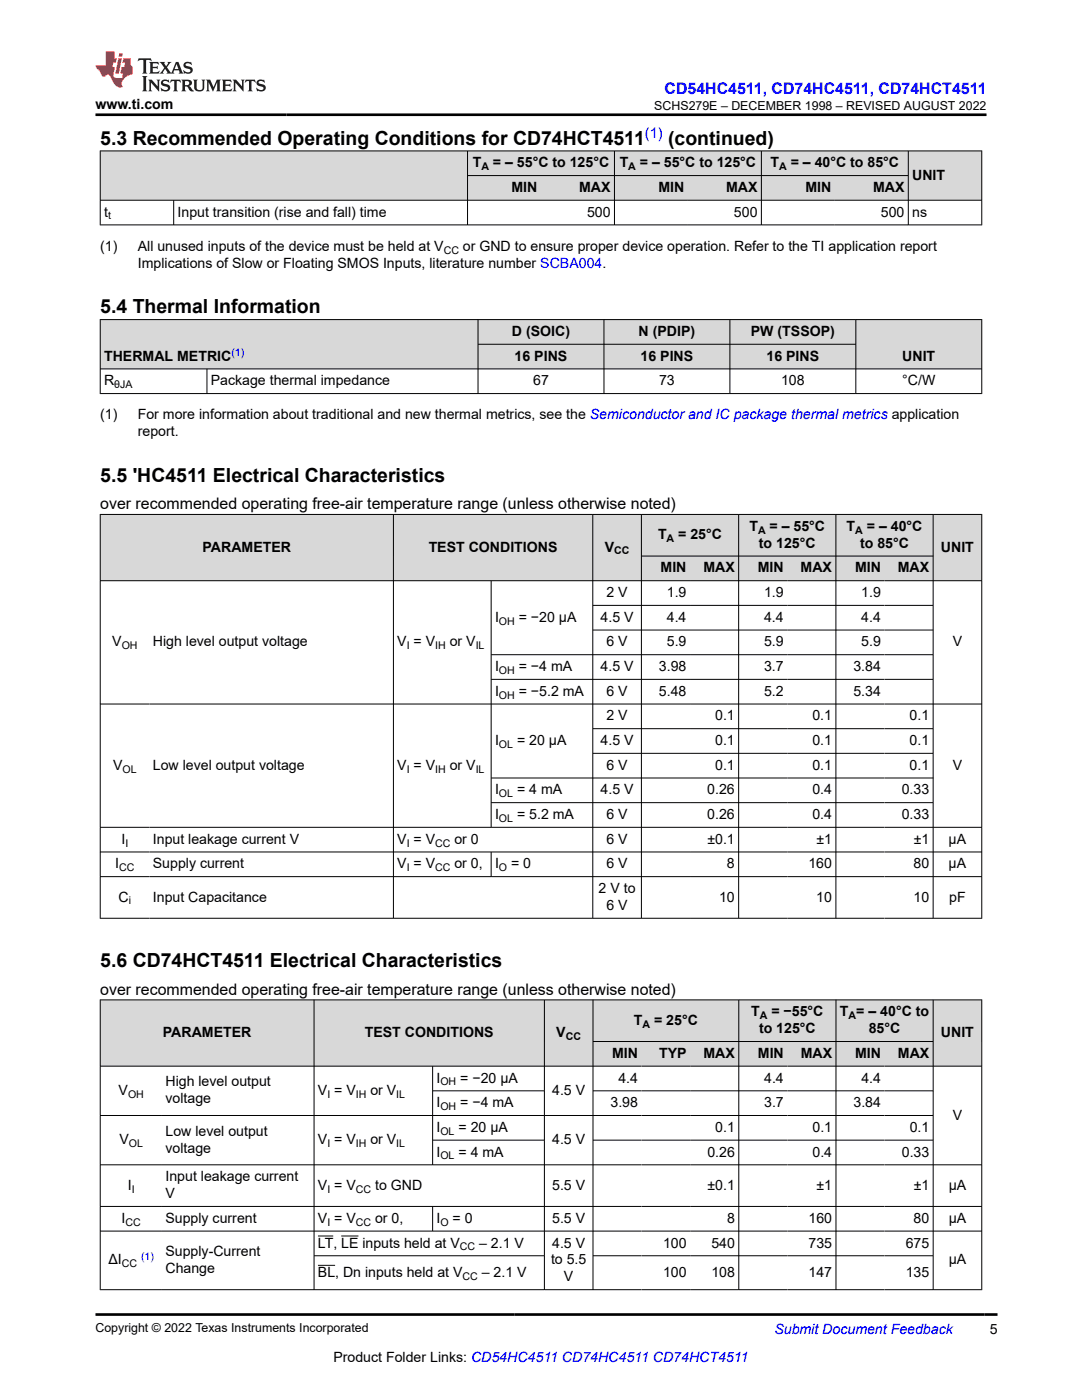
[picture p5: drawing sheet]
<svg xmlns="http://www.w3.org/2000/svg" width="216mm" height="279mm" viewBox="0 0 216 279" stroke-linecap="round" stroke-linejoin="round" font-family="sans-serif">
<defs><g id="words">
<g font-size="3.9">
<text x="20" y="28.8">5.3 Recommended Operating Conditions for CD74HCT4511</text>
<text x="133.3" y="28.8">(continued)</text>
<text x="20" y="62.5">5.4 Thermal Information</text>
<text x="20" y="96.2">5.5 'HC4511 Electrical Characteristics</text>
<text x="20" y="193.1">5.6 CD74HCT4511 Electrical Characteristics</text>
</g>
<text font-size="3.2" fill="#00f" x="132.6" y="18.7">CD54HC4511, CD74HC4511, CD74HCT4511</text>
<g font-size="3.2">
<text x="20" y="101.6">over recommended operating free-air temperature range (unless otherwise noted)</text>
<text x="20" y="198.5">over recommended operating free-air temperature range (unless otherwise noted)</text>
</g>
<text font-size="2.9" fill="#00f" x="128.7" y="27.6">(1)</text>
<g font-size="2.8">
<text x="19" y="21.8">www.ti.com</text>
<text x="94.3" y="33.4">T</text>
<text x="98.4" y="33.4">= – 55°C to 125°C</text>
<text x="123.6" y="33.4">T</text>
<text x="127.7" y="33.4">= – 55°C to 125°C</text>
<text x="153.8" y="33.4">T</text>
<text x="157.8" y="33.4">= – 40°C to 85°C</text>
<text x="182" y="35.9">UNIT</text>
<text x="102.1" y="38.3">MIN</text>
<text x="115.6" y="38.3">MAX</text>
<text x="131.4" y="38.3">MIN</text>
<text x="144.9" y="38.3">MAX</text>
<text x="160.7" y="38.3">MIN</text>
<text x="174.2" y="38.3">MAX</text>
<text x="20.8" y="43.2">t</text>
<text x="35.4" y="43.2">Input transition (rise and fall) time</text>
<text x="117.1" y="43.2">500</text>
<text x="146.5" y="43.2">500</text>
<text x="175.8" y="43.2">500</text>
<text x="182" y="43.2">ns</text>
<text x="20" y="50">(1)</text>
<text x="27.5" y="50">All unused inputs of the device must be held at V</text>
<text x="27.5" y="53.4">Implications of Slow or Floating SMOS Inputs, literature number SCBA004.</text>
<text x="92.4" y="50">or GND to ensure proper device operation. Refer to the TI application report</text>
<text x="20.8" y="72">THERMAL METRIC</text>
<text x="102.2" y="67.1">D (SOIC)</text>
<text x="102.7" y="72">16 PINS</text>
<text x="127.4" y="67.1">N (PDIP)</text>
<text x="127.8" y="72">16 PINS</text>
<text x="149.8" y="67.1">PW (TSSOP)</text>
<text x="153" y="72">16 PINS</text>
<text x="180" y="72">UNIT</text>
<text x="20.8" y="76.9">R</text>
<text x="42.1" y="76.9">Package thermal impedance</text>
<text x="106.4" y="76.9">67</text>
<text x="131.5" y="76.9">73</text>
<text x="155.9" y="76.9">108</text>
<text x="180" y="76.9">°C/W</text>
<text x="20" y="83.7">(1)</text>
<text x="27.5" y="83.7">For more information about traditional and new thermal metrics, see the Semiconductor and IC package thermal metrics application</text>
<text x="27.5" y="87.1">report.</text>
<text x="131.3" y="107.6">T</text>
<text x="135.3" y="107.6">= 25°C</text>
<text x="149.5" y="105.9">T</text>
<text x="153.6" y="105.9">= – 55°C</text>
<text x="168.9" y="105.9">T</text>
<text x="173" y="105.9">= – 40°C</text>
<text x="40.4" y="110.1">PARAMETER</text>
<text x="85.5" y="110.1">TEST CONDITIONS</text>
<text x="120.7" y="110.1">V</text>
<text x="151.4" y="109.3">to 125°C</text>
<text x="171.6" y="109.3">to 85°C</text>
<text x="187.8" y="110.1">UNIT</text>
<text x="121" y="119.2">2 V</text>
<text x="131.8" y="114.2">MIN</text>
<text x="133.1" y="119.2">1.9</text>
<text x="140.4" y="114.2">MAX</text>
<text x="151.2" y="114.2">MIN</text>
<text x="152.5" y="119.2">1.9</text>
<text x="159.8" y="114.2">MAX</text>
<text x="170.6" y="114.2">MIN</text>
<text x="171.9" y="119.2">1.9</text>
<text x="179.2" y="114.2">MAX</text>
<text x="98.8" y="124.1">I</text>
<text x="103.5" y="124.1">= −20 μA</text>
<text x="119.8" y="124.1">4.5 V</text>
<text x="133.1" y="124.1">4.4</text>
<text x="152.5" y="124.1">4.4</text>
<text x="171.9" y="124.1">4.4</text>
<text x="22.4" y="129">V</text>
<text x="30.5" y="129">High level output voltage</text>
<text x="79.3" y="129">V = V</text>
<text x="89.7" y="129">or V</text>
<text x="121" y="129">6 V</text>
<text x="133.1" y="129">5.9</text>
<text x="152.5" y="129">5.9</text>
<text x="171.9" y="129">5.9</text>
<text x="190.1" y="129">V</text>
<text x="98.8" y="133.9">I</text>
<text x="103.5" y="133.9">= −4 mA</text>
<text x="119.8" y="133.9">4.5 V</text>
<text x="131.5" y="133.9">3.98</text>
<text x="152.5" y="133.9">3.7</text>
<text x="170.3" y="133.9">3.84</text>
<text x="98.8" y="138.9">I</text>
<text x="103.5" y="138.9">= −5.2 mA</text>
<text x="121" y="138.9">6 V</text>
<text x="121" y="143.8">2 V</text>
<text x="131.5" y="138.9">5.48</text>
<text x="142.7" y="143.8">0.1</text>
<text x="152.5" y="138.9">5.2</text>
<text x="162.1" y="143.8">0.1</text>
<text x="170.3" y="138.9">5.34</text>
<text x="181.5" y="143.8">0.1</text>
<text x="98.8" y="148.7">I</text>
<text x="103.2" y="148.7">= 20 μA</text>
<text x="119.8" y="148.7">4.5 V</text>
<text x="142.7" y="148.7">0.1</text>
<text x="162.1" y="148.7">0.1</text>
<text x="181.5" y="148.7">0.1</text>
<text x="22.6" y="153.6">V</text>
<text x="30.5" y="153.6">Low level output voltage</text>
<text x="79.3" y="153.6">V = V</text>
<text x="89.7" y="153.6">or V</text>
<text x="121" y="153.6">6 V</text>
<text x="142.7" y="153.6">0.1</text>
<text x="162.1" y="153.6">0.1</text>
<text x="181.5" y="153.6">0.1</text>
<text x="190.1" y="153.6">V</text>
<text x="98.8" y="158.5">I</text>
<text x="103.2" y="158.5">= 4 mA</text>
<text x="119.8" y="158.5">4.5 V</text>
<text x="141.1" y="158.5">0.26</text>
<text x="162.1" y="158.5">0.4</text>
<text x="179.9" y="158.5">0.33</text>
<text x="98.8" y="163.5">I</text>
<text x="103.2" y="163.5">= 5.2 mA</text>
<text x="121" y="163.5">6 V</text>
<text x="141.1" y="163.5">0.26</text>
<text x="162.1" y="163.5">0.4</text>
<text x="179.9" y="163.5">0.33</text>
<text x="23" y="173.3">I</text>
<text x="24.2" y="168.4">I</text>
<text x="30.5" y="168.4">Input leakage current V</text>
<text x="30.5" y="173.3">Supply current</text>
<text x="79.3" y="168.4">V = V</text>
<text x="79.3" y="173.3">V = V</text>
<text x="90.7" y="168.4">or 0</text>
<text x="90.7" y="173.3">or 0,</text>
<text x="98.8" y="173.3">I</text>
<text x="102" y="173.3">= 0</text>
<text x="121" y="168.4">6 V</text>
<text x="121" y="173.3">6 V</text>
<text x="141.1" y="168.4">±0.1</text>
<text x="145.1" y="173.3">8</text>
<text x="161.3" y="173.3">160</text>
<text x="162.9" y="168.4">±1</text>
<text x="182.3" y="173.3">80</text>
<text x="182.3" y="168.4">±1</text>
<text x="189.3" y="168.4">μA</text>
<text x="189.3" y="173.3">μA</text>
<text x="23.7" y="179.9">C</text>
<text x="30.5" y="179.9">Input Capacitance</text>
<text x="119.4" y="178.2">2 V to</text>
<text x="143.5" y="179.9">10</text>
<text x="162.9" y="179.9">10</text>
<text x="182.3" y="179.9">10</text>
<text x="189.4" y="179.9">pF</text>
<text x="121" y="181.6">6 V</text>
<text x="149.9" y="202.8">T</text>
<text x="153.9" y="202.8">= −55°C</text>
<text x="167.6" y="202.8">T = – 40°C to</text>
<text x="32.5" y="207">PARAMETER</text>
<text x="72.8" y="207">TEST CONDITIONS</text>
<text x="111" y="207">V</text>
<text x="126.5" y="204.5">T</text>
<text x="130.5" y="204.5">= 25°C</text>
<text x="151.5" y="206.2">to 125°C</text>
<text x="173.4" y="206.2">85°C</text>
<text x="187.8" y="207">UNIT</text>
<text x="122.1" y="211.1">MIN</text>
<text x="131.5" y="211.1">TYP</text>
<text x="140.4" y="211.1">MAX</text>
<text x="151.2" y="211.1">MIN</text>
<text x="159.8" y="211.1">MAX</text>
<text x="170.6" y="211.1">MIN</text>
<text x="179.2" y="211.1">MAX</text>
<text x="23.7" y="218.5">V</text>
<text x="33" y="216.8">High level output</text>
<text x="33" y="220.2">voltage</text>
<text x="63.4" y="218.5">V = V</text>
<text x="73.9" y="218.5">or V</text>
<text x="87.1" y="216.1">I</text>
<text x="87.1" y="221">I</text>
<text x="91.8" y="216.1">= −20 μA</text>
<text x="91.8" y="221">= −4 mA</text>
<text x="110.2" y="218.5">4.5 V</text>
<text x="121.8" y="221">3.98</text>
<text x="123.4" y="216.1">4.4</text>
<text x="152.5" y="216.1">4.4</text>
<text x="152.5" y="221">3.7</text>
<text x="170.3" y="221">3.84</text>
<text x="171.9" y="216.1">4.4</text>
<text x="33" y="226.7">Low level output</text>
<text x="87.1" y="225.9">I</text>
<text x="91.5" y="225.9">= 20 μA</text>
<text x="142.7" y="225.9">0.1</text>
<text x="162.1" y="225.9">0.1</text>
<text x="181.5" y="225.9">0.1</text>
<text x="190.1" y="223.4">V</text>
<text x="23.8" y="228.4">V</text>
<text x="33" y="230">voltage</text>
<text x="63.4" y="228.4">V = V</text>
<text x="73.9" y="228.4">or V</text>
<text x="87.1" y="230.8">I</text>
<text x="91.5" y="230.8">= 4 mA</text>
<text x="110.2" y="228.4">4.5 V</text>
<text x="141.2" y="230.8">0.26</text>
<text x="162.1" y="230.8">0.4</text>
<text x="179.9" y="230.8">0.33</text>
<text x="25.5" y="237.4">I</text>
<text x="33" y="235.7">Input leakage current</text>
<text x="33" y="239.1">V</text>
<text x="63.4" y="237.4">V = V</text>
<text x="74.8" y="237.4">to GND</text>
<text x="110.2" y="237.4">5.5 V</text>
<text x="141.2" y="237.4">±0.1</text>
<text x="162.9" y="237.4">±1</text>
<text x="182.3" y="237.4">±1</text>
<text x="189.3" y="237.4">μA</text>
<text x="24.3" y="244">I</text>
<text x="33" y="244">Supply current</text>
<text x="63.4" y="244">V = V</text>
<text x="74.8" y="244">or 0,</text>
<text x="87.1" y="244">I</text>
<text x="90.3" y="244">= 0</text>
<text x="110.2" y="244">5.5 V</text>
<text x="145.1" y="244">8</text>
<text x="161.3" y="244">160</text>
<text x="182.3" y="244">80</text>
<text x="189.3" y="244">μA</text>
<text x="33" y="250.7">Supply-Current</text>
<text x="63.4" y="249">LT, LE inputs held at V</text>
<text x="95.6" y="249">– 2.1 V</text>
<text x="110.2" y="249">4.5 V</text>
<text x="132.3" y="249">100</text>
<text x="141.9" y="249">540</text>
<text x="161.3" y="249">735</text>
<text x="180.7" y="249">675</text>
<text x="21.6" y="252.4">ΔI</text>
<text x="33" y="254">Change</text>
<text x="63.4" y="254.8">BL, Dn inputs held at V</text>
<text x="96.1" y="254.8">– 2.1 V</text>
<text x="109.9" y="252.4">to 5.5</text>
<text x="112.5" y="255.7">V</text>
<text x="132.3" y="254.8">100</text>
<text x="141.9" y="254.8">108</text>
<text x="161.3" y="254.8">147</text>
<text x="180.7" y="254.8">135</text>
<text x="189.3" y="252.4">μA</text>
<text x="197.5" y="266.1">5</text>
<text x="66.5" y="271.7">Product Folder Links: CD54HC4511 CD74HC4511 CD74HCT4511</text>
</g>
<text font-size="2.8" fill="#00f" x="154.5" y="266.2">Submit Document Feedback</text>
<g font-size="2.5">
<text x="130.6" y="21.9">SCHS279E – DECEMBER 1998 – REVISED AUGUST 2022</text>
<text x="19" y="265.9">Copyright © 2022 Texas Instruments Incorporated</text>
</g>
<g font-size="2.1">
<text x="96.1" y="34">A</text>
<text x="125.4" y="34">A</text>
<text x="155.5" y="34">A</text>
<text x="21.6" y="43.8">t</text>
<text x="88.5" y="50.6">CC</text>
<text x="22.8" y="77.5">θJA</text>
<text x="151.3" y="106.5">A</text>
<text x="170.7" y="106.5">A</text>
<text x="122.5" y="110.7">CC</text>
<text x="133" y="108.2">A</text>
<text x="99.6" y="124.7">OH</text>
<text x="24.3" y="129.6">OH</text>
<text x="81.2" y="129.6">I</text>
<text x="86.8" y="129.6">IH</text>
<text x="94.9" y="129.6">IL</text>
<text x="99.6" y="134.5">OH</text>
<text x="99.6" y="139.4">OH</text>
<text x="99.6" y="149.3">OL</text>
<text x="24.5" y="154.2">OL</text>
<text x="81.2" y="154.2">I</text>
<text x="86.8" y="154.2">IH</text>
<text x="94.9" y="154.2">IL</text>
<text x="99.6" y="159.1">OL</text>
<text x="99.6" y="164">OL</text>
<text x="23.8" y="173.9">CC</text>
<text x="25" y="168.9">I</text>
<text x="81.2" y="168.9">I</text>
<text x="81.2" y="173.9">I</text>
<text x="86.8" y="168.9">CC</text>
<text x="86.8" y="173.9">CC</text>
<text x="99.6" y="173.9">O</text>
<text x="25.7" y="180.5">i</text>
<text x="151.6" y="203.4">A</text>
<text x="169.3" y="203.4">A</text>
<text x="112.9" y="207.5">CC</text>
<text x="128.2" y="205.1">A</text>
<text x="25.5" y="219.1">OH</text>
<text x="65.3" y="219.1">I</text>
<text x="71" y="219.1">IH</text>
<text x="79.1" y="219.1">IL</text>
<text x="87.9" y="216.6">OH</text>
<text x="87.9" y="221.5">OH</text>
<text x="87.9" y="226.5">OL</text>
<text x="25.7" y="228.9">OL</text>
<text x="65.3" y="228.9">I</text>
<text x="71" y="228.9">IH</text>
<text x="79.1" y="228.9">IL</text>
<text x="87.9" y="231.4">OL</text>
<text x="26.3" y="238">I</text>
<text x="65.3" y="238">I</text>
<text x="71" y="238">CC</text>
<text x="25.1" y="244.6">CC</text>
<text x="65.3" y="244.6">I</text>
<text x="71" y="244.6">CC</text>
<text x="87.9" y="244.6">O</text>
<text x="91.8" y="249.5">CC</text>
<text x="24.3" y="252.9">CC</text>
<text x="92.3" y="255.4">CC</text>
</g>
<g font-size="2.1" fill="#00f">
<text x="46.2" y="71">(1)</text>
<text x="28.2" y="251.4">(1)</text>
</g>
</g></defs>
<g fill="#d8d8d8">
<path d="M20 30.1h175.9v4.9h-175.9z" fill-rule="evenodd"/>
<path d="M20.1 30.2h73.1v9.7h-73.1z" fill-rule="evenodd"/>
<path d="M93.4 30.2h29.1v4.8h-29.1z" fill-rule="evenodd"/>
<path d="M122.7 30.2h29.2v4.8h-29.2z" fill-rule="evenodd"/>
<path d="M152 30.2h29.2v4.8h-29.2z" fill-rule="evenodd"/>
<path d="M181.3 30.2h14.5v9.7h-14.5z" fill-rule="evenodd"/>
<path d="M93.4 35.1h14.6v4.8h-14.6z" fill-rule="evenodd"/>
<path d="M108 35.1h14.5v4.8h-14.5z" fill-rule="evenodd"/>
<path d="M122.7 35.1h14.6v4.8h-14.6z" fill-rule="evenodd"/>
<path d="M137.3 35.1h14.6v4.8h-14.6z" fill-rule="evenodd"/>
<path d="M152 35.1h14.6v4.8h-14.6z" fill-rule="evenodd"/>
<path d="M166.6 35.1h14.6v4.8h-14.6z" fill-rule="evenodd"/>
</g>
<path d="M19.9 30.1h176.1M19.9 40h176.1M20 30.1v14.8M34.7 40v4.9M93.3 30.1v14.8M93.3 35h88M122.6 30.1v14.8M151.9 30.1v14.8M181.2 30.1v14.8M195.9 30.1v14.8M19.9 44.9h176.1" fill="none" stroke="#000" stroke-width=".2"/>
<g fill="#d8d8d8">
<path d="M20 63.8h175.9v4.9h-175.9z" fill-rule="evenodd"/>
<path d="M20.1 63.8h75.2v9.8h-75.2z" fill-rule="evenodd"/>
<path d="M95.4 63.8h25.1v4.8h-25.1z" fill-rule="evenodd"/>
<path d="M120.6 63.8h25v4.8h-25z" fill-rule="evenodd"/>
<path d="M145.7 63.8h25v4.8h-25z" fill-rule="evenodd"/>
<path d="M170.8 63.8h25v9.8h-25z" fill-rule="evenodd"/>
<path d="M95.4 68.8h25.1v4.8h-25.1z" fill-rule="evenodd"/>
<path d="M120.6 68.8h25v4.8h-25z" fill-rule="evenodd"/>
<path d="M145.7 68.8h25v4.8h-25z" fill-rule="evenodd"/>
</g>
<path d="M19.9 63.8h176.1M19.9 73.6h176.1M19.9 78.5h176.1M20 63.7v14.9M41.3 73.6v5M95.4 63.7v14.9M95.4 68.7h75.4M120.5 63.7v14.9M145.6 63.7v14.9M170.8 63.7v14.9M195.9 63.7v14.9" fill="none" stroke="#000" stroke-width=".2"/>
<g fill="#d8d8d8">
<path d="M20 102.7h175.9v8.3h-175.9z" fill-rule="evenodd"/>
<path d="M20.1 102.7h58.3v13.1h-58.3z" fill-rule="evenodd"/>
<path d="M78.6 102.7h39.6v13.1h-39.6z" fill-rule="evenodd"/>
<path d="M118.3 102.7h9.6v13.1h-9.6z" fill-rule="evenodd"/>
<path d="M128 102.7h19.3v8.2h-19.3z" fill-rule="evenodd"/>
<path d="M147.5 102.7h19.2v8.2h-19.2z" fill-rule="evenodd"/>
<path d="M166.9 102.7h19.2v8.2h-19.2z" fill-rule="evenodd"/>
<path d="M186.3 102.7h9.5v13.1h-9.5z" fill-rule="evenodd"/>
<path d="M128 111h9.7v4.8h-9.7z" fill-rule="evenodd"/>
<path d="M137.7 111h9.6v4.8h-9.6z" fill-rule="evenodd"/>
<path d="M147.5 111h9.6v4.8h-9.6z" fill-rule="evenodd"/>
<path d="M157.1 111h9.6v4.8h-9.6z" fill-rule="evenodd"/>
<path d="M166.9 111h9.6v4.8h-9.6z" fill-rule="evenodd"/>
<path d="M176.5 111h9.6v4.8h-9.6z" fill-rule="evenodd"/>
</g>
<g fill="none" stroke="#000" stroke-width=".2">
<path d="M19.9 102.7h176.1M19.9 115.9h176.1M20 102.6v80.7M78.5 102.6v80.7M98 115.9v49.3M118.3 102.6v80.7M128 102.6v80.7M128 111h58.3M147.4 102.6v80.7M166.8 102.6v80.7M186.2 102.6v80.7M195.9 102.6v80.7"/>
<path d="M98 130.7h88.3M98 135.6h88.3M118.3 120.8h68M118.3 125.7h68M19.9 140.5h176.1M98 155.3h88.3M118.3 145.4h68M118.3 150.3h68M19.9 165.1h176.1M19.9 170h176.1M19.9 175h176.1M98 170v5"/>
<path d="M98 160.2h88.3M19.9 183.3h176.1"/>
</g>
<g fill="#d8d8d8">
<path d="M20 199.5h175.9v8.4h-175.9z" fill-rule="evenodd"/>
<path d="M20.1 199.6h42.5v13.1h-42.5z" fill-rule="evenodd"/>
<path d="M62.7 199.6h45.9v13.1h-45.9z" fill-rule="evenodd"/>
<path d="M108.7 199.6h9.6v13.1h-9.6z" fill-rule="evenodd"/>
<path d="M118.4 199.6h29v8.2h-29z" fill-rule="evenodd"/>
<path d="M147.5 199.6h19.2v8.2h-19.2z" fill-rule="evenodd"/>
<path d="M166.9 199.6h19.2v8.2h-19.2z" fill-rule="evenodd"/>
<path d="M186.3 199.6h9.5v13.1h-9.5z" fill-rule="evenodd"/>
<path d="M118.4 207.9h9.6v4.8h-9.6z" fill-rule="evenodd"/>
<path d="M128 207.9h9.7v4.8h-9.7z" fill-rule="evenodd"/>
<path d="M137.7 207.9h9.7v4.8h-9.7z" fill-rule="evenodd"/>
<path d="M147.5 207.9h9.6v4.8h-9.6z" fill-rule="evenodd"/>
<path d="M157.1 207.9h9.6v4.8h-9.6z" fill-rule="evenodd"/>
<path d="M166.9 207.9h9.6v4.8h-9.6z" fill-rule="evenodd"/>
<path d="M176.5 207.9h9.6v4.8h-9.6z" fill-rule="evenodd"/>
</g>
<g fill="none" stroke="#000" stroke-width=".2">
<path d="M19.9 199.5h176.1M20 199.5v57.9M62.7 199.5v57.9M108.6 199.5v57.9M118.3 199.5v57.9M147.4 199.5v57.9M166.8 199.5v57.9M186.2 199.5v57.9M195.9 199.5v57.9M19.9 212.8h176.1M86.3 212.8v19.7M86.3 217.7h22.4"/>
<path d="M118.3 207.9h68M118.3 217.7h68M19.9 232.5h176.1M86.3 227.5h22.4M118.3 227.5h68M186.3 222.6h-166.4M19.9 240.8h176.1M19.9 245.7h176.1M19.9 257.4h176.1M62.7 250.6h46M63.4 246.7h3.1M63.4 252.5h3.5"/>
<path d="M68.1 246.7h3.4M86.3 240.8v5M118.3 250.6h68"/>
</g>
<path d="M27.7 11.6l-.2 .6 .5-.2h.6v.1v2.2l-.2 .4h1l-.2-.4v-2.2v-.1h.5l.5 .2-.1-.6zM29.8 12.4l.2 .3v1.6l-.2 .4h1.9l.1-.6a1.08 1.08 0 0 1-1.3 .2v-.7h.6l.4 .2v-.7l-.4 .2h-.6v-.5l.2-.2a1 1 0 0 1 1 .3l-.1-.5zM31.8 12.4l1 1.1-1 1.2h.9l-.2-.2 .4-.8 .5 .8-.2 .2h1.6l-.2-.2 .1-.5h1l.1 .5-.1 .2h.9l-.2-.4-.8-1.9h-.5l-1 2.1-.8-1.1 .9-1h-.8l.2 .2-.5 .6-.3-.6 .1-.2zM35.2 12.8l.4 1h-.8zM36.8 12.5a.65 .65 0 0 0-.2 .7 .65 .65 0 0 0 .6 .5l.7 .1 .1 .3a.79 .79 0 0 1-.7 .4 .79 .79 0 0 1-.7-.5l.1 .7 .2-.1a.93 .93 0 0 0 1.1 0 .93 .93 0 0 0 .4-.9 1.46 1.46 0 0 0-1.2-.6l-.1-.3a1.09 1.09 0 0 1 1.2 .2l-.2-.6-.1 .1-.6-.2zM28.4 15.2l.2 .4v2.2l-.2 .4h1l-.2-.4v-2.2l.2-.4zM29.6 15.9l.2 .4v1.5l-.2 .4h.8l-.3-.4v-1.3l1.7 1.8v-2l.2-.4h-.8l.2 .2 .1 1.1-1.2-1.3zM32.3 16a.65 .65 0 0 0-.2 .8 .65 .65 0 0 0 .7 .4l.6 .2 .1 .2a.79 .79 0 0 1-.7 .4 .79 .79 0 0 1-.7-.5l.1 .7 .2-.1a.93 .93 0 0 0 1.1 .1 .93 .93 0 0 0 .4-1 1.46 1.46 0 0 0-1.2-.5l-.1-.4a1.09 1.09 0 0 1 1.2 .2l-.2-.6-.1 .1-.6-.1zM34.1 15.9l-.1 .6a.63 .63 0 0 1 .7-.3l.1 1.6-.3 .4h1l-.2-.4v-1.6a.66 .66 0 0 1 .8 .3l-.1-.6zM36.2 15.9l.2 .4v1.5l-.2 .4h.9l-.2-.2v-.7h.5l.1 .2a.79 .79 0 0 0 1.2 .6l-1-.9a.61 .61 0 0 0 .6-.6 .61 .61 0 0 0-.5-.7zM36.9 16.2h.2a.47 .47 0 0 1 .5 .1 .47 .47 0 0 1 .1 .5l-.2 .1-.6 .1zM38.5 15.9l.2 .2a2.27 2.27 0 0 0 .4 2 1.04 1.04 0 0 0 1.7-.7v-1.3l.2-.2h-.8l.2 .4v1.1a.6 .6 0 0 1-.6 .6 .6 .6 0 0 1-.6-.6v-1.1l.3-.4zM41.1 15.9l.2 .4v1.5l-.2 .4h.7l-.2-.4v-1.4l.9 1.9 .8-1.9v1.4l-.2 .4h1l-.3-.4v-1.5l.3-.4h-.8l-.7 1.5-.7-1.5zM44.3 15.9l.2 .4v1.5l-.2 .4h1.9l.1-.6a1.09 1.09 0 0 1-1.3 .2v-.7h.6l.4 .2v-.6l-.4 .2h-.6v-.6l.2-.1a1.01 1.01 0 0 1 1 .3l-.1-.6zM46.4 15.9l.3 .4v1.5l-.3 .4h.8l-.2-.4v-1.3l1.6 1.8v-2l.2-.4h-.7l.2 .2v1.1l-1.2-1.3zM49 15.9l-.1 .6a.63 .63 0 0 1 .8-.3v1.6l-.3 .4h1l-.2-.4v-1.6a.66 .66 0 0 1 .8 .3l-.1-.6zM51.4 16a.65 .65 0 0 0-.2 .8 .65 .65 0 0 0 .6 .4l.6 .2 .2 .2a.79 .79 0 0 1-.8 .4 .79 .79 0 0 1-.6-.5l.1 .7 .2-.1a.93 .93 0 0 0 1 .1 .93 .93 0 0 0 .5-1 1.46 1.46 0 0 0-1.3-.5l-.1-.4a1.09 1.09 0 0 1 1.3 .2l-.2-.6-.2 .1-.5-.1z" fill="#231f20"/>
<path d="M21.1 10.3v2.7h-2.1l.1 .4 .9 1a.95 .95 0 0 0 .9 .9 .59 .59 0 0 1 .6-.4 .59 .59 0 0 1 .5 .3l.4 .8a1.59 1.59 0 0 0 2.1 1.4 1.61 1.61 0 0 1 1-2.3l1-.3-.1-1.5a1.59 1.59 0 0 1-.4-1.7h-1.4l-.2 .9h.5l-.1 .9h-.5l-.2 .9v.3l.4 .1-.2 .9h-.6a.73 .73 0 0 1-1.1-.7l.3-1.5h-.5l.2-.9h.5l.2-.9h-.5v-1.3zM23.6 11.6l-.6 3.1h.7l.6-3.1zM23.8 10.7l-.1 .6h.7l.1-.6z" fill="#ed1c24"/>
<path d="M19 22.9h177.8M19.1 262.3h179.9" fill="none" stroke="#000" stroke-width=".53"/>
<use href="#words"/>
</svg>
